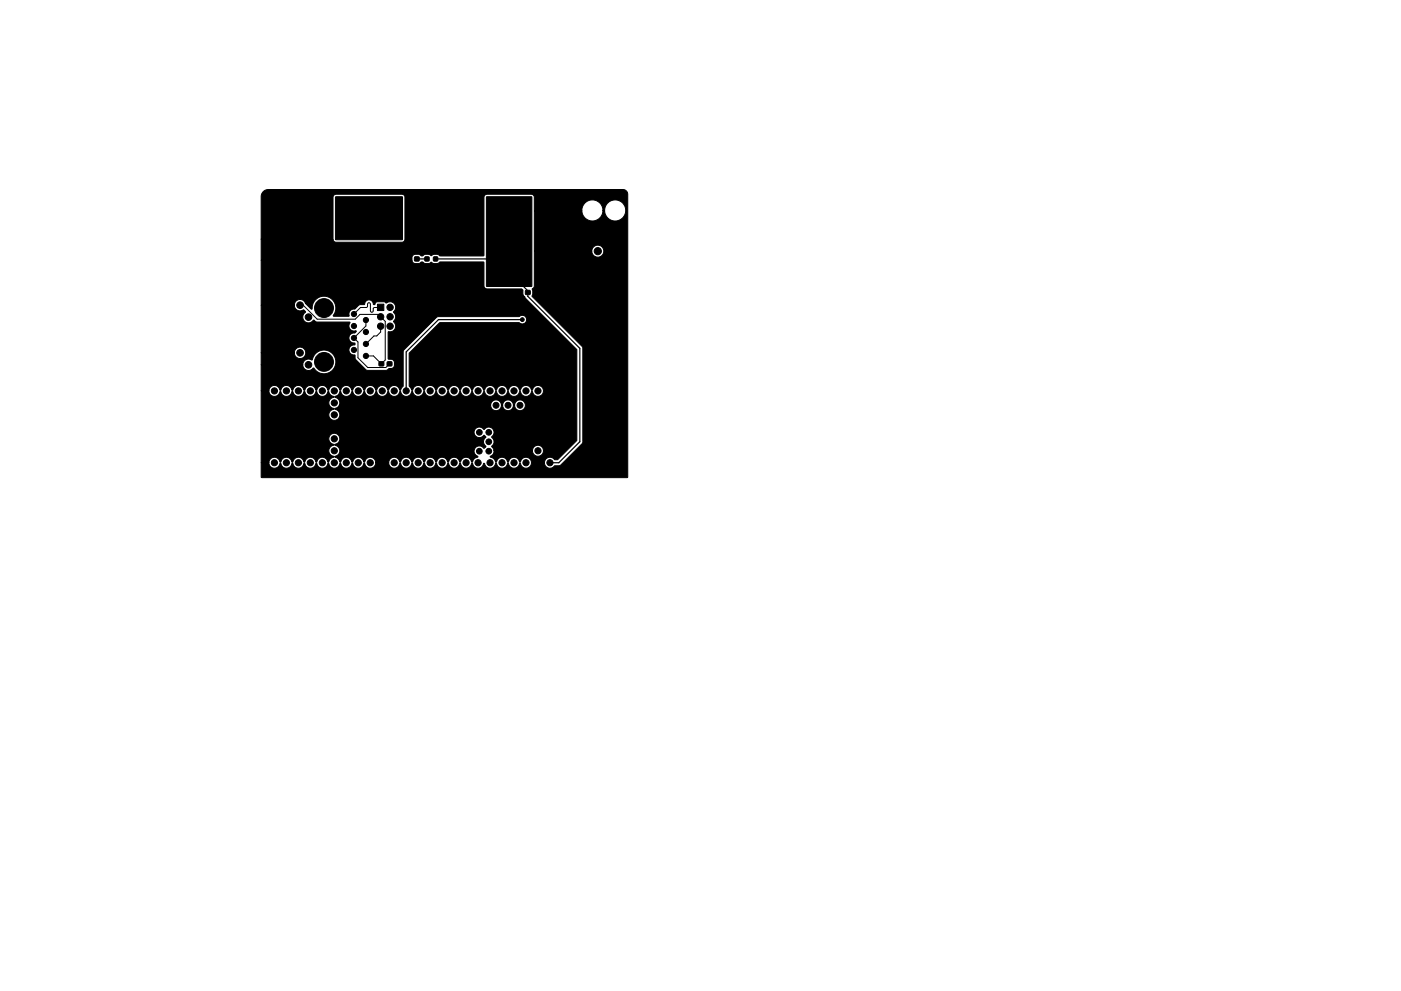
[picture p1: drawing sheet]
<svg xmlns="http://www.w3.org/2000/svg" width="297mm" height="210mm" viewBox="0 0 297 210" stroke-linecap="round" stroke-linejoin="round" font-family="sans-serif">
<g fill="#000" stroke="#000" stroke-width=".21">
<path d="M71.1 41.8h14.2v9l-14.1 .1zM86.2 54.5h.9v.8h-.9zM87.9 54.5h.9v.8h-.9zM90.1 54.5h.8v.8h-.8zM91.9 54.5h.9v.8h-.9zM103.1 41.8h9.7l-.1 19-9.6-.1zM55.7 40.7l.6-.4 .6-.1h75.2a1.01 1.01 0 0 1 1 1l-.1 60.1h-77.6v-3.2h1.6v.3a1.21 1.21 0 0 0 1.3 .9 1.21 1.21 0 0 0 1.1-1 1.82 1.82 0 0 0 1.2 1 1.27 1.27 0 0 0 1.4-1 1.82 1.82 0 0 0 1.1 1 1.27 1.27 0 0 0 1.4-1 1.82 1.82 0 0 0 1.1 1 1.27 1.27 0 0 0 1.4-1 1.82 1.82 0 0 0 1.2 1 1.27 1.27 0 0 0 1.4-1 1.82 1.82 0 0 0 1.1 1 1.27 1.27 0 0 0 1.4-1 1.82 1.82 0 0 0 1.2 1 1.27 1.27 0 0 0 1.4-1 1.82 1.82 0 0 0 1.1 1 1.27 1.27 0 0 0 1.4-1 1.82 1.82 0 0 0 1.1 1 1.16 1.16 0 0 0 1.4-1.2h2.7v.3a1.21 1.21 0 0 0 1.3 .9 1.21 1.21 0 0 0 1.1-1 1.82 1.82 0 0 0 1.2 1 1.27 1.27 0 0 0 1.4-1 1.82 1.82 0 0 0 1.1 1 1.27 1.27 0 0 0 1.4-1 1.82 1.82 0 0 0 1.1 1 1.27 1.27 0 0 0 1.4-1 1.82 1.82 0 0 0 1.2 1 1.27 1.27 0 0 0 1.4-1 1.82 1.82 0 0 0 1.1 1 1.27 1.27 0 0 0 1.4-1 1.82 1.82 0 0 0 1.2 1 1.27 1.27 0 0 0 1.4-1 1.82 1.82 0 0 0 1.1 1 1.27 1.27 0 0 0 1.4-1 1.82 1.82 0 0 0 1.1 1 1.27 1.27 0 0 0 1.4-1 1.82 1.82 0 0 0 1.2 1 1.27 1.27 0 0 0 1.4-1 1.82 1.82 0 0 0 1.1 1 1.27 1.27 0 0 0 1.4-1 1.82 1.82 0 0 0 1.2 1 1.18 1.18 0 0 0 1.2-1 1.18 1.18 0 0 0-1-1.3 1.18 1.18 0 0 0-1.3 1.1l-.2-.1a1.17 1.17 0 0 0-1-1 1.17 1.17 0 0 0-1.2 .7l-.1 .3h-.2a1.17 1.17 0 0 0-1-1 1.17 1.17 0 0 0-1.2 .7l-.1 .3h-.3a1.36 1.36 0 0 0-1.1-1.1l.6-.5 .2-.8h8.2a1.17 1.17 0 0 0 1.7 1.1 1.17 1.17 0 0 0 .2-2 1.17 1.17 0 0 0-1.9 .7v.2h-8.2l-.5-.9a1.24 1.24 0 0 0 0-2 1.17 1.17 0 0 0 .2-1.8 1.17 1.17 0 0 0-1.8 .2h-.1a1.12 1.12 0 0 0-1.7-.1 1.12 1.12 0 0 0 .1 1.6 1.12 1.12 0 0 0 1.7-.3l.4 .4v.1a1.2 1.2 0 0 0 0 1.9l-.3 .4-.4-.3a1.15 1.15 0 0 0-1.7 .5 1.15 1.15 0 0 0 .7 1.6l-.8 .5-.3 .6-.2-.1a1.17 1.17 0 0 0-1.2-.9 1.17 1.17 0 0 0-1.1 .9l-.2 .2-.1-.2a1.17 1.17 0 0 0-1.1-.9 1.17 1.17 0 0 0-1.2 .9l-.1 .2-.1-.2a1.17 1.17 0 0 0-1.2-.9 1.17 1.17 0 0 0-1.1 .9l-.2 .2-.1-.2a1.17 1.17 0 0 0-1.1-.9 1.17 1.17 0 0 0-1.1 .9l-.2 .2-.1-.2a1.17 1.17 0 0 0-1.1-.9 1.17 1.17 0 0 0-1.2 .9l-.1 .2-.1-.2a1.17 1.17 0 0 0-1.2-.9 1.17 1.17 0 0 0-1.1 .9l-.2 .2-.1-.2a1.17 1.17 0 0 0-1.2-.9 1.17 1.17 0 0 0-1.1 1.1h-2.7l-.1-.1a1.17 1.17 0 0 0-1-1 1.17 1.17 0 0 0-1.2 .7l-.1 .3h-.2a1.17 1.17 0 0 0-1-1 1.17 1.17 0 0 0-1.2 .7l-.1 .3h-.2a1.17 1.17 0 0 0-1.1-1 1.17 1.17 0 0 0-1.2 .7l-.1 .3h-.2a1.22 1.22 0 0 0-1-1v-.1a1.25 1.25 0 0 0 1-1.3 1.25 1.25 0 0 0-1-1.2 1.64 1.64 0 0 0 1-1.2v-.3a1.2 1.2 0 0 0-1.3-.9 1.2 1.2 0 0 0-1 1.2 1.2 1.2 0 0 0 1.1 1.1l-.1 .2a1.22 1.22 0 0 0-1 1.2 1.22 1.22 0 0 0 1.1 1.2l-.1 .1a1.19 1.19 0 0 0-1 .9l-.1 .2-.1-.1a1.17 1.17 0 0 0-1-1 1.17 1.17 0 0 0-1.2 .7l-.1 .3h-.3a1.17 1.17 0 0 0-1-1 1.17 1.17 0 0 0-1.2 .7l-.1 .3h-.2a1.17 1.17 0 0 0-1-1 1.17 1.17 0 0 0-1.2 .7l-.1 .3h-.2a1.17 1.17 0 0 0-1.1-1 1.17 1.17 0 0 0-1.2 .7l-.1 .3h-.2a1.17 1.17 0 0 0-1-1 1.17 1.17 0 0 0-1.2 .7l-.1 .4h-1.6v-15.2h1.6a1.2 1.2 0 0 0 1.1 1.2 1.2 1.2 0 0 0 1.3-1.1l.1 .1a1.22 1.22 0 0 0 1.3 1 1.22 1.22 0 0 0 1.2-1.1l.1 .1a1.22 1.22 0 0 0 1.2 1 1.22 1.22 0 0 0 1.2-1.1l.1 .1a1.22 1.22 0 0 0 1.2 1 1.22 1.22 0 0 0 1.2-1.1l.2 .1a1.22 1.22 0 0 0 1.2 1 1.22 1.22 0 0 0 1.2-1.1l.5 .8 .6 .3v.2a1.22 1.22 0 0 0-1 1.2 1.22 1.22 0 0 0 1.1 1.2l-.1 .2a1.17 1.17 0 0 0-.7 1.8 1.17 1.17 0 0 0 1.9-.1 1.17 1.17 0 0 0-.9-1.8v-.2l.5-.2 .4-.4h32.1v.2a1.14 1.14 0 0 0 1.3 .9 1.14 1.14 0 0 0 1-1.1h.3v.2a1.14 1.14 0 0 0 1.2 .9 1.14 1.14 0 0 0 1-1.1h.3v.2a1.14 1.14 0 0 0 1.8 .7 1.14 1.14 0 0 0-.1-1.9 1.14 1.14 0 0 0-1.7 1h-.3v-.2a1.14 1.14 0 0 0-1.2-1 1.14 1.14 0 0 0-1 1.2h-.3v-.2a1.14 1.14 0 0 0-1.2-1 1.14 1.14 0 0 0-1.1 1.2h-32.1l.1-.5a1.32 1.32 0 0 0-1-1.3 2.25 2.25 0 0 0 1.2-1.2 1.25 1.25 0 0 0 1.2 1.1 1.25 1.25 0 0 0 1.3-1.1l.1 .1a1.22 1.22 0 0 0 1.2 1 1.22 1.22 0 0 0 1.2-1.1l.1 .1a1.22 1.22 0 0 0 1.2 1 1.22 1.22 0 0 0 1.2-1.1l.2 .1a1.22 1.22 0 0 0 1.2 1 1.22 1.22 0 0 0 1.2-1.1l.1 .1a1.22 1.22 0 0 0 1.2 1 1.22 1.22 0 0 0 1.2-1.1l.1 .1a1.22 1.22 0 0 0 1.3 1 1.22 1.22 0 0 0 1.2-1.1l.1 .1a1.22 1.22 0 0 0 1.2 1 1.22 1.22 0 0 0 1.2-1.1l.1 .1a1.22 1.22 0 0 0 1.2 1 1.22 1.22 0 0 0 1.2-1.1l.2 .1a1.22 1.22 0 0 0 1.2 1 1.22 1.22 0 0 0 1.2-1.1l.1 .1a1.22 1.22 0 0 0 1.2 1 1.22 1.22 0 0 0 1.2-1.1l.1 .1a1.22 1.22 0 0 0 1.3 1 1.22 1.22 0 0 0 1.2-1.1l.1 .1a1.22 1.22 0 0 0 1.2 1 1.22 1.22 0 0 0 1.2-1.1l.1 .1a1.22 1.22 0 0 0 1.2 1 1.22 1.22 0 0 0 1.2-1.1l.2 .1a1.22 1.22 0 0 0 1.2 1 1.22 1.22 0 0 0 1.2-1.1l.1 .1a1.22 1.22 0 0 0 1.2 1 1.22 1.22 0 0 0 1.2-1.1l.1 .1a1.22 1.22 0 0 0 1.3 1 1.22 1.22 0 0 0 1.2-1.1l.1 .1a1.18 1.18 0 0 0 1.8 .8 1.18 1.18 0 0 0 0-1.9 1.18 1.18 0 0 0-1.8 .8l-.2-.1a1.17 1.17 0 0 0-1.2-.9 1.17 1.17 0 0 0-1.1 .9l-.2 .1-.1-.1a1.17 1.17 0 0 0-1.1-.9 1.17 1.17 0 0 0-1.2 .9l-.1 .1-.1-.1a1.17 1.17 0 0 0-1.2-.9 1.17 1.17 0 0 0-1.1 .9l-.2 .1-.1-.1a1.17 1.17 0 0 0-1.1-.9 1.17 1.17 0 0 0-1.1 .9l-.2 .1-.1-.1a1.17 1.17 0 0 0-1.1-.9 1.17 1.17 0 0 0-1.2 .9l-.1 .1-.1-.1a1.17 1.17 0 0 0-1.2-.9 1.17 1.17 0 0 0-1.1 .9l-.2 .1-.1-.1a1.17 1.17 0 0 0-1.1-.9 1.17 1.17 0 0 0-1.2 .9l-.1 .1-.1-.1a1.17 1.17 0 0 0-1.2-.9 1.17 1.17 0 0 0-1.1 .9l-.2 .1-.1-.1a1.17 1.17 0 0 0-1.1-.9 1.17 1.17 0 0 0-1.1 .9l-.2 .1-.1-.1a1.17 1.17 0 0 0-1.1-.9 1.17 1.17 0 0 0-1.2 .9l-.2 .1-.5-.9v-7l6.4-6.4 16.8-.1 .6 .3a.91 .91 0 0 0 1-1.2 .91 .91 0 0 0-1.5-.4l-17.4 .2-7.1 7-.1 7.6-.6 .9-.2-.1a1.17 1.17 0 0 0-1-.9 1.17 1.17 0 0 0-1.2 .7l-.1 .3-.2-.1a1.17 1.17 0 0 0-1-.9 1.17 1.17 0 0 0-1.2 .7l-.1 .3-.3-.1a1.17 1.17 0 0 0-1-.9 1.17 1.17 0 0 0-1.2 .7l-.1 .3-.2-.1a1.17 1.17 0 0 0-1-.9 1.17 1.17 0 0 0-1.2 .7l-.1 .3-.2-.1a1.17 1.17 0 0 0-1.1-.9 1.17 1.17 0 0 0-1.2 .7l-.1 .3-.2-.1a1.17 1.17 0 0 0-1-.9 1.17 1.17 0 0 0-1.2 .7l-.1 .3-.2-.1a1.17 1.17 0 0 0-1-.9 1.17 1.17 0 0 0-1.2 .7l-.1 .3-.3-.1a1.17 1.17 0 0 0-1-.9 1.17 1.17 0 0 0-1.2 .7l-.1 .3-.2-.1a1.17 1.17 0 0 0-1-.9 1.17 1.17 0 0 0-1.2 .7l-.1 .3-.2-.1a1.17 1.17 0 0 0-1.1-.9 1.17 1.17 0 0 0-1.2 .7l-.1 .3-.2-.1a1.17 1.17 0 0 0-1-.9 1.17 1.17 0 0 0-1.2 .7l-.1 .4h-1.6v-5.5h8.8a1.27 1.27 0 0 0 .9 1.2 1.27 1.27 0 0 0 1.4-.5 2.53 2.53 0 0 0 4 .3 2.53 2.53 0 0 0-.8-4 2.53 2.53 0 0 0-3.6 2l-.1-.1a1.21 1.21 0 0 0-1.8 1.1h-8.8v-2.5h7v.2a1.21 1.21 0 0 0 1.9 .7 1.21 1.21 0 0 0-.1-2 1.21 1.21 0 0 0-1.8 1.1h-7v-10.2h7v.3a1.34 1.34 0 0 0 2 .8l.4 .3a1.28 1.28 0 0 0-.3 2 1.28 1.28 0 0 0 2-.2l.7 .4h6.9l.1 .2a1.13 1.13 0 0 0 0 1.3 1.13 1.13 0 0 0 1.3 .4l-.2 .4a1.12 1.12 0 0 0-1.3 1.1 1.12 1.12 0 0 0 1.3 1.1l-.1 .4a1.1 1.1 0 0 0-1.2 1.1 1.1 1.1 0 0 0 1.3 1.1l.2 .9 2.3 2.3h4l.7-.4 .9-.2 .2-.4v-1l-.4-.3-.9-.2v-5.7a1.29 1.29 0 0 0 1.5-.7 1.29 1.29 0 0 0-.4-1.5 1.31 1.31 0 0 0 0-2 1.23 1.23 0 0 0 .2-1.8 1.23 1.23 0 0 0-1.8-.1l-.3-.3h-1.5l-.3 .2-.2 .3a.27 .27 0 0 1-.4 .1 .27 .27 0 0 1 0-.4l-.4-.4a.94 .94 0 0 0-1.4 .8l-1.2 .1-.9 .9a1.15 1.15 0 0 0-1.2 1.5h-3.2l-.2-.1a2.54 2.54 0 0 0-1.2-4.1 2.54 2.54 0 0 0-3.3 2.7l-1.3-1.3a1.21 1.21 0 0 0-1.4-.7 1.21 1.21 0 0 0-1 1.1h-7v-9.5h31.9l.2 .4 .5 .3h.8l.6-.3 .8 .3h.7l.5-.3 .5 .3h.8l.6-.3h9.2l.1 .1v5a.65 .65 0 0 0 .6 .6h7.4l.3 .3v1l.5 .7 10.9 10.9v19.2l-4 4.1h-.8a1.19 1.19 0 0 0-1.7-.1 1.19 1.19 0 0 0 .1 1.8 1.19 1.19 0 0 0 1.7-.4l1.3-.1 4.7-4.8v-20.1l-.2-.3-10.6-10.7 .2-.5-.2-.9 .5-.7v-7.4h12.2a1.28 1.28 0 0 0 1.8 1.1 1.28 1.28 0 0 0 .2-2.1 1.28 1.28 0 0 0-2 .8v.2h-12.2v-8.6h10.1a2.24 2.24 0 0 0 2.2 2.2 2.24 2.24 0 0 0 2.2-2.2h.4a2.24 2.24 0 0 0 3.3 1.9 2.24 2.24 0 0 0 .2-3.8 2.24 2.24 0 0 0-3.5 1.6v.3h-.4a2.24 2.24 0 0 0-2.2-2.3 2.24 2.24 0 0 0-2.2 2.3h-10.1v-2.9l-.4-.5-9.8-.1-.4 .3-.1 .4-.1 12.4h-9.2l-.6-.3h-.8l-.4 .3-.6-.3h-.7l-.8 .3-.6-.3h-.8l-.6 .4-.1 .8h-31.9v-4.5h15.2l.2 .5 .4 .2h14a.65 .65 0 0 0 .7-.7v-8.8l-.2-.5-.5-.2h-14l-.3 .2-.3 .5v8.8h-15.2v-9zM80 64.5h1.4v1.4h-1.4zM80.4 76.8h.9v.8h-.9zM82.1 76.8h1v.8h-1zM111.4 61.6h1v.9h-1zM113.2 61.6h.9v.9h-.9z"/>
<circle cx="78.2" cy="43.5" r="1.27"/>
<circle cx="88.4" cy="43.5" r="1.27"/>
<circle cx="98.6" cy="43.5" r="1.27"/>
<circle cx="108.7" cy="43.5" r="1.27"/>
<circle cx="126.7" cy="53.3" r=".76"/>
<circle cx="129.3" cy="53.3" r=".76"/>
<circle cx="63.6" cy="64.7" r=".7"/>
<circle cx="63.6" cy="74.9" r=".7"/>
<circle cx="65.4" cy="77.4" r=".7"/>
<circle cx="65.4" cy="67.3" r=".7"/>
<circle cx="68.7" cy="65.4" r="2"/>
<circle cx="68.7" cy="76.8" r="2"/>
<circle cx="71.7" cy="78.9" r="1"/>
<circle cx="71.7" cy="63.2" r="1"/>
<circle cx="75" cy="69.2" r=".55"/>
<circle cx="75" cy="71.7" r=".55"/>
<circle cx="75" cy="74.2" r=".55"/>
<circle cx="75" cy="66.6" r=".55"/>
<circle cx="77.6" cy="73" r=".55"/>
<circle cx="77.6" cy="75.5" r=".55"/>
<circle cx="77.6" cy="70.4" r=".55"/>
<circle cx="77.6" cy="67.9" r=".55"/>
<circle cx="80.7" cy="67.2" r=".67"/>
<circle cx="80.7" cy="69.2" r=".67"/>
<circle cx="82.7" cy="67.2" r=".67"/>
<circle cx="82.7" cy="69.2" r=".67"/>
<circle cx="82.7" cy="65.2" r=".67"/>
<circle cx="110.7" cy="67.8" r=".4"/>
<circle cx="58.2" cy="98.2" r=".65"/>
<circle cx="58.2" cy="82.9" r=".65"/>
<circle cx="60.7" cy="98.2" r=".65"/>
<circle cx="60.7" cy="82.9" r=".65"/>
<circle cx="63.3" cy="82.9" r=".65"/>
<circle cx="63.3" cy="98.2" r=".65"/>
<circle cx="65.8" cy="98.2" r=".65"/>
<circle cx="65.8" cy="82.9" r=".65"/>
<circle cx="68.3" cy="98.2" r=".65"/>
<circle cx="68.3" cy="82.9" r=".65"/>
<circle cx="70.9" cy="93.1" r=".65"/>
<circle cx="70.9" cy="98.2" r=".65"/>
<circle cx="70.9" cy="85.5" r=".65"/>
<circle cx="70.9" cy="82.9" r=".65"/>
<circle cx="70.9" cy="90.6" r=".65"/>
<circle cx="70.9" cy="88" r=".65"/>
<circle cx="70.9" cy="95.6" r=".65"/>
<circle cx="73.4" cy="82.9" r=".65"/>
<circle cx="73.4" cy="98.2" r=".65"/>
<circle cx="76" cy="98.2" r=".65"/>
<circle cx="76" cy="82.9" r=".65"/>
<circle cx="78.5" cy="98.2" r=".65"/>
<circle cx="78.5" cy="82.9" r=".65"/>
<circle cx="81" cy="98.2" r=".65"/>
<circle cx="81" cy="82.9" r=".65"/>
<circle cx="83.6" cy="98.2" r=".65"/>
<circle cx="83.6" cy="82.9" r=".65"/>
<circle cx="86.1" cy="98.2" r=".65"/>
<circle cx="86.1" cy="82.9" r=".65"/>
<circle cx="88.7" cy="98.2" r=".65"/>
<circle cx="88.7" cy="82.9" r=".65"/>
<circle cx="91.2" cy="98.2" r=".65"/>
<circle cx="91.2" cy="82.9" r=".65"/>
<circle cx="93.7" cy="98.2" r=".65"/>
<circle cx="93.7" cy="82.9" r=".65"/>
<circle cx="96.3" cy="98.2" r=".65"/>
<circle cx="96.3" cy="82.9" r=".65"/>
<circle cx="98.8" cy="98.2" r=".65"/>
<circle cx="98.8" cy="82.9" r=".65"/>
<circle cx="100.1" cy="86" r=".63"/>
<circle cx="101.4" cy="98.2" r=".65"/>
<circle cx="101.4" cy="82.9" r=".65"/>
<circle cx="101.6" cy="95.7" r=".6"/>
<circle cx="101.6" cy="93.7" r=".6"/>
<circle cx="101.6" cy="91.7" r=".6"/>
<circle cx="102.6" cy="86" r=".63"/>
<circle cx="103.6" cy="95.7" r=".6"/>
<circle cx="103.6" cy="91.7" r=".6"/>
<circle cx="103.6" cy="93.7" r=".6"/>
<circle cx="103.9" cy="98.2" r=".65"/>
<circle cx="103.9" cy="82.9" r=".65"/>
<circle cx="105.2" cy="86" r=".63"/>
<circle cx="106.4" cy="82.9" r=".65"/>
<circle cx="106.4" cy="98.2" r=".65"/>
<circle cx="107.7" cy="86" r=".63"/>
<circle cx="109" cy="82.9" r=".65"/>
<circle cx="109" cy="98.2" r=".65"/>
<circle cx="110.2" cy="86" r=".63"/>
<circle cx="111.5" cy="98.2" r=".65"/>
<circle cx="111.5" cy="82.9" r=".65"/>
<circle cx="114.1" cy="98.2" r=".65"/>
<circle cx="114.1" cy="95.6" r=".65"/>
<circle cx="114.1" cy="82.9" r=".65"/>
<circle cx="116.6" cy="82.9" r=".65"/>
<circle cx="116.6" cy="98.2" r=".65"/>
</g>
<path d="M73 45.4v2.1M73 53.3v2.1M107.4 57.9h2.1M115.3 57.9h2.1" fill="none" stroke="#000" stroke-width="3"/>
<path d="M88.4 54.9h2.1M92.4 54.9h11.2M110.7 60.5l1.2 1.2v1.2l11 11v19.8l-4.4 4.5h-1.9M110.7 67.8h-17.7l-6.9 6.9v8.2M111.9 62.1h.4" fill="none" stroke="#000" stroke-width=".25"/>
<path d="M63.6 64.7h.7l2.9 3h8.1l1-1h3.9l1.5 1.5v8.2l-.8 .8-1.7-1.7h-1.6M77.6 67.9v1.3l-2.6 2.5 .9 .9v3.3l2.1 2.1h3.8l.8-.8M80.7 65.2l-1.4 .1-.2 .2v.6l-.4 .1-.2-.2v-1.5l-.3-.3-.2 .2-.2 .8h-1.4l-1.4 1.4M80.7 69.2v1.3l-.8 .8h-.6l-1.7 1.7" fill="none" stroke="#000" stroke-width=".21"/>
</svg>
